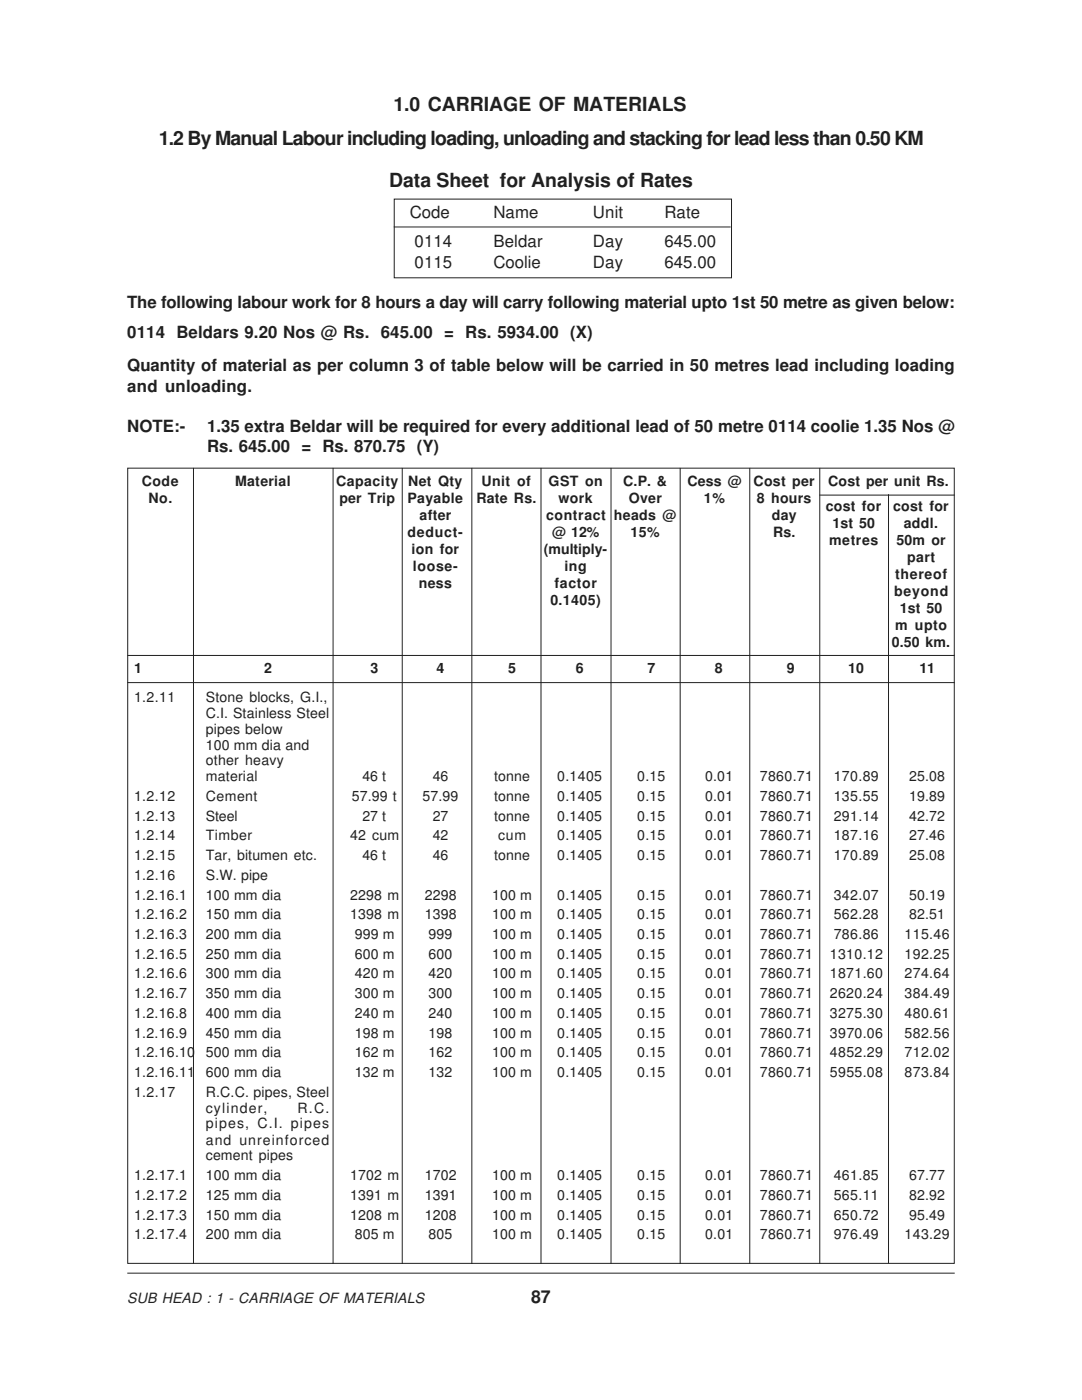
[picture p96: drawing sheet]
<svg xmlns="http://www.w3.org/2000/svg" width="216mm" height="279mm" viewBox="0 0 216 279" stroke-linecap="round" stroke-linejoin="round" font-family="sans-serif">
<defs><g id="words">
<g font-size="3.9" fill="#231f20">
<text x="78.5" y="22.2">1.0 CARRIAGE OF MATERIALS</text>
<text x="31.7" y="29">1.2 By Manual Labour including loading, unloading and stacking for lead less than 0.50 KM</text>
<text x="77.6" y="37.3">Data Sheet for Analysis of Rates</text>
</g>
<text font-size="3.5" fill="#231f20" x="106" y="260.1">87</text>
<g font-size="3.4" fill="#231f20">
<text x="81.8" y="43.5">Code</text>
<text x="98.5" y="43.5">Name</text>
<text x="118.3" y="43.5">Unit</text>
<text x="132.6" y="43.5">Rate</text>
<text x="82.7" y="49.3">0114</text>
<text x="82.7" y="53.4">0115</text>
<text x="98.5" y="49.3">Beldar</text>
<text x="98.5" y="53.4">Coolie</text>
<text x="118.3" y="49.3">Day</text>
<text x="118.3" y="53.4">Day</text>
<text x="132.6" y="49.3">645.00</text>
<text x="132.6" y="53.4">645.00</text>
<text x="25.4" y="61.6">The following labour work for 8 hours a day will carry following material upto 1st 50 metre as given below:</text>
<text x="25.4" y="67.5">0114 Beldars 9.20 Nos @ Rs. 645.00 = Rs. 5934.00 (X)</text>
<text x="25.4" y="74.1">Quantity of material as per column 3 of table below will be carried in 50 metres lead including loading</text>
<text x="25.4" y="78.1">and unloading.</text>
<text x="25.4" y="86.2">NOTE:-</text>
<text x="41.3" y="86.2">1.35 extra Beldar will be required for every additional lead of 50 metre 0114 coolie 1.35 Nos @</text>
<text x="41.3" y="90.2">Rs. 645.00 = Rs. 870.75 (Y)</text>
</g>
<g font-size="2.8" fill="#231f20">
<text x="28.3" y="97">Code</text>
<text x="29.6" y="100.4">No.</text>
<text x="46.9" y="97">Material</text>
<text x="67.1" y="97">Capacity</text>
<text x="67.7" y="100.4">per Trip</text>
<text x="81.3" y="100.4">Payable</text>
<text x="81.4" y="97">Net Qty</text>
<text x="95.1" y="100.4">Rate Rs.</text>
<text x="96.1" y="97">Unit of</text>
<text x="109.5" y="97">GST on</text>
<text x="111.4" y="100.4">work</text>
<text x="124.4" y="97">C.P. &amp;</text>
<text x="125.5" y="100.4">Over</text>
<text x="137.2" y="97">Cess @</text>
<text x="140.5" y="100.4">1%</text>
<text x="150.4" y="97">Cost per</text>
<text x="151" y="100.4">8 hours</text>
<text x="164.8" y="101.9">cost for</text>
<text x="165.3" y="97">Cost per unit Rs.</text>
<text x="178.2" y="101.9">cost for</text>
<text x="81.3" y="107.2">deduct-</text>
<text x="83.7" y="103.8">after</text>
<text x="109" y="103.8">contract</text>
<text x="110.2" y="107.2">@ 12%</text>
<text x="122.5" y="103.8">heads @</text>
<text x="125.8" y="107.2">15%</text>
<text x="154" y="103.8">day</text>
<text x="154.3" y="107.2">Rs.</text>
<text x="166.1" y="105.3">1st 50</text>
<text x="180.3" y="105.3">addl.</text>
<text x="82.1" y="110.6">ion for</text>
<text x="82.4" y="114">loose-</text>
<text x="108.5" y="110.6">(multiply-</text>
<text x="112.6" y="114">ing</text>
<text x="165.4" y="108.7">metres</text>
<text x="178.9" y="108.7">50m or</text>
<text x="181" y="112.1">part</text>
<text x="83.6" y="117.3">ness</text>
<text x="110.7" y="117.3">factor</text>
<text x="178.4" y="118.9">beyond</text>
<text x="178.6" y="115.5">thereof</text>
<text x="109.8" y="120.7">0.1405)</text>
<text x="178.6" y="125.6">m upto</text>
<text x="179.6" y="122.3">1st 50</text>
<text x="178" y="129">0.50 km.</text>
<text x="26.8" y="134.4">1</text>
<text x="52.7" y="134.4">2</text>
<text x="73.9" y="134.4">3</text>
<text x="87.1" y="134.4">4</text>
<text x="101.4" y="134.4">5</text>
<text x="114.9" y="134.4">6</text>
<text x="129.2" y="134.4">7</text>
<text x="142.7" y="134.4">8</text>
<text x="157" y="134.4">9</text>
<text x="169.2" y="134.4">10</text>
<text x="183.5" y="134.4">11</text>
<text x="26.8" y="140">1.2.11</text>
<text x="41.1" y="140">Stone blocks, G.I.,</text>
<text x="41.1" y="143.3">C.I. Stainless Steel</text>
<text x="41.1" y="146.4">pipes below</text>
<text x="41.1" y="149.6">100 mm dia and</text>
<text x="41.1" y="152.7">other heavy</text>
<text x="41.1" y="156">material</text>
<text x="72.3" y="156">46 t</text>
<text x="86.4" y="156">46</text>
<text x="98.6" y="156">tonne</text>
<text x="111.2" y="156">0.1405</text>
<text x="127.2" y="156">0.15</text>
<text x="140.7" y="156">0.01</text>
<text x="151.6" y="156">7860.71</text>
<text x="166.4" y="156">170.89</text>
<text x="181.4" y="156">25.08</text>
<text x="26.8" y="159.9">1.2.12</text>
<text x="41.1" y="159.9">Cement</text>
<text x="70.2" y="159.9">57.99 t</text>
<text x="84.3" y="159.9">57.99</text>
<text x="98.6" y="159.9">tonne</text>
<text x="111.2" y="159.9">0.1405</text>
<text x="127.2" y="159.9">0.15</text>
<text x="140.7" y="159.9">0.01</text>
<text x="151.6" y="159.9">7860.71</text>
<text x="166.4" y="159.9">135.55</text>
<text x="181.4" y="159.9">19.89</text>
<text x="26.8" y="163.8">1.2.13</text>
<text x="26.8" y="167.7">1.2.14</text>
<text x="41.1" y="163.8">Steel</text>
<text x="41.1" y="167.7">Timber</text>
<text x="69.9" y="167.7">42 cum</text>
<text x="72.3" y="163.8">27 t</text>
<text x="86.4" y="163.8">27</text>
<text x="86.4" y="167.7">42</text>
<text x="98.6" y="163.8">tonne</text>
<text x="99.4" y="167.7">cum</text>
<text x="111.2" y="163.8">0.1405</text>
<text x="111.2" y="167.7">0.1405</text>
<text x="127.2" y="163.8">0.15</text>
<text x="127.2" y="167.7">0.15</text>
<text x="140.7" y="163.8">0.01</text>
<text x="140.7" y="167.7">0.01</text>
<text x="151.6" y="163.8">7860.71</text>
<text x="151.6" y="167.7">7860.71</text>
<text x="166.4" y="163.8">291.14</text>
<text x="166.4" y="167.7">187.16</text>
<text x="181.4" y="163.8">42.72</text>
<text x="181.4" y="167.7">27.46</text>
<text x="26.8" y="171.7">1.2.15</text>
<text x="41.1" y="171.7">Tar, bitumen etc.</text>
<text x="72.3" y="171.7">46 t</text>
<text x="86.4" y="171.7">46</text>
<text x="98.6" y="171.7">tonne</text>
<text x="111.2" y="171.7">0.1405</text>
<text x="127.2" y="171.7">0.15</text>
<text x="140.7" y="171.7">0.01</text>
<text x="151.6" y="171.7">7860.71</text>
<text x="166.4" y="171.7">170.89</text>
<text x="181.4" y="171.7">25.08</text>
<text x="26.8" y="175.6">1.2.16</text>
<text x="26.8" y="179.6">1.2.16.1</text>
<text x="41.1" y="175.6">S.W. pipe</text>
<text x="41.1" y="179.6">100 mm dia</text>
<text x="69.9" y="179.6">2298 m</text>
<text x="84.8" y="179.6">2298</text>
<text x="98.2" y="179.6">100 m</text>
<text x="111.2" y="179.6">0.1405</text>
<text x="127.2" y="179.6">0.15</text>
<text x="140.7" y="179.6">0.01</text>
<text x="151.6" y="179.6">7860.71</text>
<text x="166.4" y="179.6">342.07</text>
<text x="181.4" y="179.6">50.19</text>
<text x="26.8" y="183.5">1.2.16.2</text>
<text x="41.1" y="183.5">150 mm dia</text>
<text x="69.9" y="183.5">1398 m</text>
<text x="84.8" y="183.5">1398</text>
<text x="98.2" y="183.5">100 m</text>
<text x="111.2" y="183.5">0.1405</text>
<text x="127.2" y="183.5">0.15</text>
<text x="140.7" y="183.5">0.01</text>
<text x="151.6" y="183.5">7860.71</text>
<text x="166.4" y="183.5">562.28</text>
<text x="181.4" y="183.5">82.51</text>
<text x="26.8" y="187.5">1.2.16.3</text>
<text x="26.8" y="191.3">1.2.16.5</text>
<text x="41.1" y="187.5">200 mm dia</text>
<text x="41.1" y="191.3">250 mm dia</text>
<text x="70.8" y="187.5">999 m</text>
<text x="70.8" y="191.3">600 m</text>
<text x="85.5" y="187.5">999</text>
<text x="85.5" y="191.3">600</text>
<text x="98.2" y="187.5">100 m</text>
<text x="98.2" y="191.3">100 m</text>
<text x="111.2" y="187.5">0.1405</text>
<text x="111.2" y="191.3">0.1405</text>
<text x="127.2" y="187.5">0.15</text>
<text x="127.2" y="191.3">0.15</text>
<text x="140.7" y="187.5">0.01</text>
<text x="140.7" y="191.3">0.01</text>
<text x="151.6" y="187.5">7860.71</text>
<text x="151.6" y="191.3">7860.71</text>
<text x="165.6" y="191.3">1310.12</text>
<text x="166.4" y="187.5">786.86</text>
<text x="180.5" y="187.5">115.46</text>
<text x="180.5" y="191.3">192.25</text>
<text x="26.8" y="195.2">1.2.16.6</text>
<text x="41.1" y="195.2">300 mm dia</text>
<text x="70.8" y="195.2">420 m</text>
<text x="85.5" y="195.2">420</text>
<text x="98.2" y="195.2">100 m</text>
<text x="111.2" y="195.2">0.1405</text>
<text x="127.2" y="195.2">0.15</text>
<text x="140.7" y="195.2">0.01</text>
<text x="151.6" y="195.2">7860.71</text>
<text x="165.6" y="195.2">1871.60</text>
<text x="180.5" y="195.2">274.64</text>
<text x="26.8" y="199.2">1.2.16.7</text>
<text x="26.8" y="203.1">1.2.16.8</text>
<text x="41.1" y="199.2">350 mm dia</text>
<text x="41.1" y="203.1">400 mm dia</text>
<text x="70.8" y="199.2">300 m</text>
<text x="70.8" y="203.1">240 m</text>
<text x="85.5" y="199.2">300</text>
<text x="85.5" y="203.1">240</text>
<text x="98.2" y="199.2">100 m</text>
<text x="98.2" y="203.1">100 m</text>
<text x="111.2" y="199.2">0.1405</text>
<text x="111.2" y="203.1">0.1405</text>
<text x="127.2" y="199.2">0.15</text>
<text x="127.2" y="203.1">0.15</text>
<text x="140.7" y="199.2">0.01</text>
<text x="140.7" y="203.1">0.01</text>
<text x="151.6" y="199.2">7860.71</text>
<text x="151.6" y="203.1">7860.71</text>
<text x="165.6" y="199.2">2620.24</text>
<text x="165.6" y="203.1">3275.30</text>
<text x="180.5" y="199.2">384.49</text>
<text x="180.5" y="203.1">480.61</text>
<text x="26.8" y="207.1">1.2.16.9</text>
<text x="41.1" y="207.1">450 mm dia</text>
<text x="70.8" y="207.1">198 m</text>
<text x="85.5" y="207.1">198</text>
<text x="98.2" y="207.1">100 m</text>
<text x="111.2" y="207.1">0.1405</text>
<text x="127.2" y="207.1">0.15</text>
<text x="140.7" y="207.1">0.01</text>
<text x="151.6" y="207.1">7860.71</text>
<text x="165.6" y="207.1">3970.06</text>
<text x="180.5" y="207.1">582.56</text>
<text x="26.8" y="211">1.2.16.10</text>
<text x="26.8" y="215">1.2.16.11</text>
<text x="41.1" y="211">500 mm dia</text>
<text x="41.1" y="215">600 mm dia</text>
<text x="70.8" y="211">162 m</text>
<text x="70.8" y="215">132 m</text>
<text x="85.5" y="211">162</text>
<text x="85.5" y="215">132</text>
<text x="98.2" y="211">100 m</text>
<text x="98.2" y="215">100 m</text>
<text x="111.2" y="211">0.1405</text>
<text x="111.2" y="215">0.1405</text>
<text x="127.2" y="211">0.15</text>
<text x="127.2" y="215">0.15</text>
<text x="140.7" y="211">0.01</text>
<text x="140.7" y="215">0.01</text>
<text x="151.6" y="211">7860.71</text>
<text x="151.6" y="215">7860.71</text>
<text x="165.6" y="211">4852.29</text>
<text x="165.6" y="215">5955.08</text>
<text x="180.5" y="211">712.02</text>
<text x="180.5" y="215">873.84</text>
<text x="26.8" y="218.9">1.2.17</text>
<text x="41.1" y="218.9">R.C.C. pipes, Steel</text>
<text x="41.1" y="222.1">cylinder,</text>
<text x="41.1" y="225.2">pipes, C.I. pipes</text>
<text x="59.4" y="222.1">R.C.</text>
<text x="41.1" y="228.4">and unreinforced</text>
<text x="41.1" y="231.6">cement pipes</text>
<text x="26.8" y="235.5">1.2.17.1</text>
<text x="26.8" y="239.4">1.2.17.2</text>
<text x="41.1" y="235.5">100 mm dia</text>
<text x="41.1" y="239.4">125 mm dia</text>
<text x="69.9" y="235.5">1702 m</text>
<text x="69.9" y="239.4">1391 m</text>
<text x="84.8" y="235.5">1702</text>
<text x="84.8" y="239.4">1391</text>
<text x="98.2" y="235.5">100 m</text>
<text x="98.2" y="239.4">100 m</text>
<text x="111.2" y="235.5">0.1405</text>
<text x="111.2" y="239.4">0.1405</text>
<text x="127.2" y="235.5">0.15</text>
<text x="127.2" y="239.4">0.15</text>
<text x="140.7" y="235.5">0.01</text>
<text x="140.7" y="239.4">0.01</text>
<text x="151.6" y="235.5">7860.71</text>
<text x="151.6" y="239.4">7860.71</text>
<text x="166.4" y="235.5">461.85</text>
<text x="166.4" y="239.4">565.11</text>
<text x="181.4" y="235.5">67.77</text>
<text x="181.4" y="239.4">82.92</text>
<text x="26.8" y="243.4">1.2.17.3</text>
<text x="41.1" y="243.4">150 mm dia</text>
<text x="69.9" y="243.4">1208 m</text>
<text x="84.8" y="243.4">1208</text>
<text x="98.2" y="243.4">100 m</text>
<text x="111.2" y="243.4">0.1405</text>
<text x="127.2" y="243.4">0.15</text>
<text x="140.7" y="243.4">0.01</text>
<text x="151.6" y="243.4">7860.71</text>
<text x="166.4" y="243.4">650.72</text>
<text x="181.4" y="243.4">95.49</text>
<text x="26.8" y="247.3">1.2.17.4</text>
<text x="41.1" y="247.3">200 mm dia</text>
<text x="70.8" y="247.3">805 m</text>
<text x="85.5" y="247.3">805</text>
<text x="98.2" y="247.3">100 m</text>
<text x="111.2" y="247.3">0.1405</text>
<text x="127.2" y="247.3">0.15</text>
<text x="140.7" y="247.3">0.01</text>
<text x="151.6" y="247.3">7860.71</text>
<text x="166.4" y="247.3">976.49</text>
<text x="180.5" y="247.3">143.29</text>
<text x="25.4" y="260">SUB HEAD : 1 - CARRIAGE OF MATERIALS</text>
</g>
</g></defs>
<g fill="none" stroke="#231f20" stroke-width=".2">
<path d="M78.7 39.7h67.3v15.7h-67.3zM78.6 45.3h67.2M25.5 93.4h164.9v158.7h-164.9zM38.6 93.4v158.8M66.5 93.4v158.8M80.3 93.4v158.8M94.1 93.4v158.8M108 93.4v158.8M121.9 93.4v158.8M135.7 93.4v158.8M149.6 93.4v158.8M163.5 98.8h27"/>
<path d="M163.6 93.4v158.8M177.3 98.6v153.5M25.4 130.8h165.1M25.4 136.2h165.1M25.4 254.1h165.1"/>
</g>
<use href="#words"/>
</svg>
